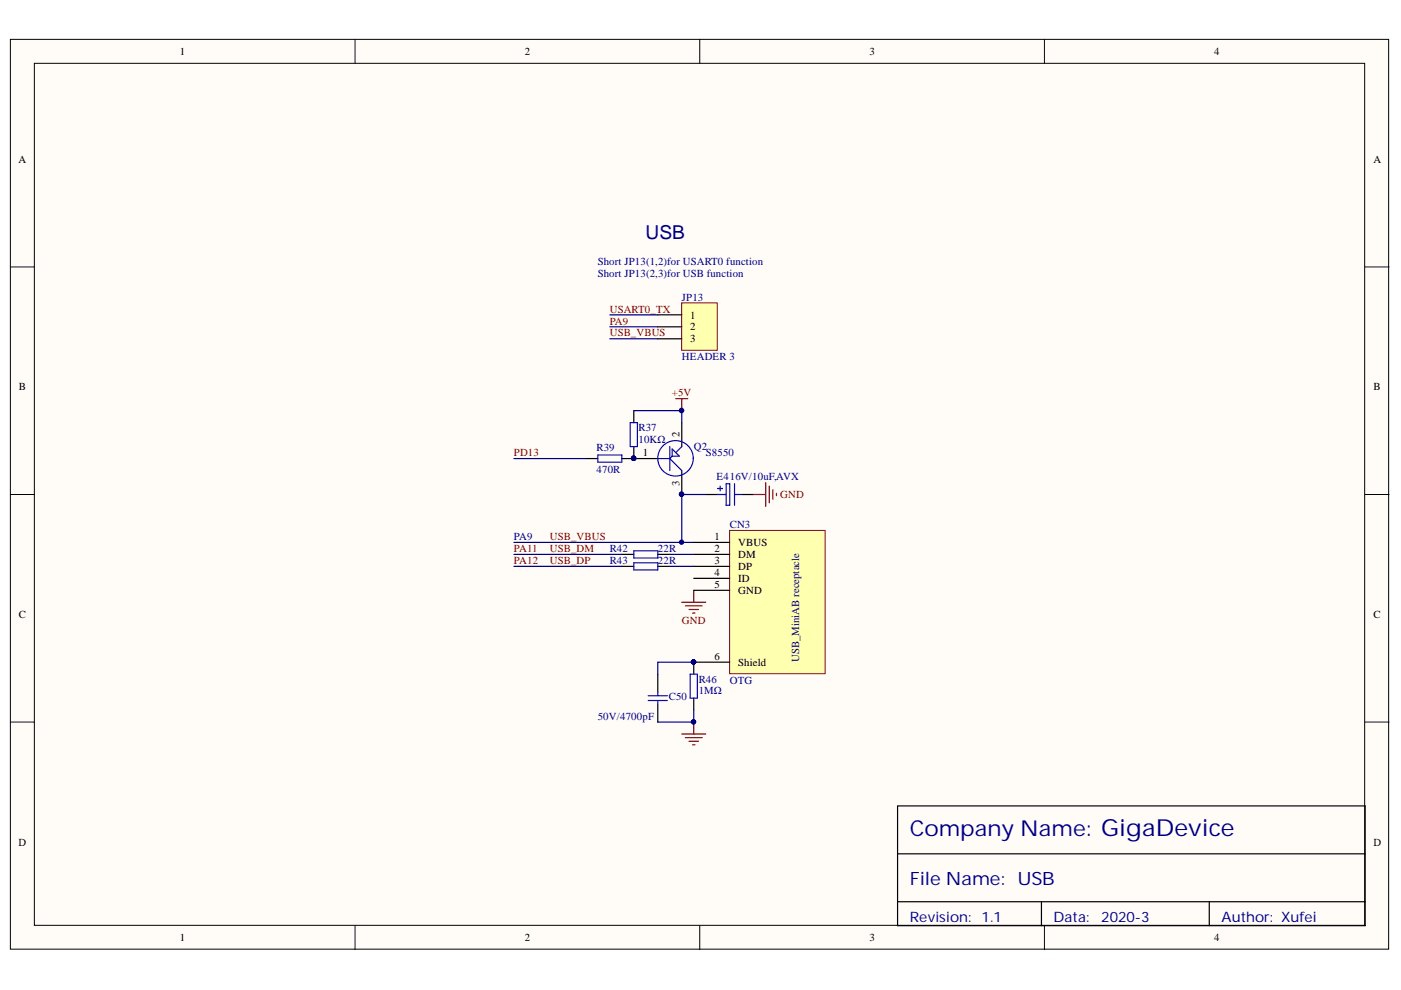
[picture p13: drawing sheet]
<svg xmlns="http://www.w3.org/2000/svg" width="297mm" height="210mm" viewBox="0 0 297 210" stroke-linecap="round" stroke-linejoin="round" font-family="sans-serif">
<defs><g id="words">
<text font-size="4.6" fill="#000080" x="192.9" y="177.3">Company Name: GigaDevice</text>
<text font-size="4.1" fill="#000080" x="136.9" y="50.6">USB</text>
<text font-size="3.9" fill="#000080" x="192.9" y="187.7">File Name: USB</text>
<g font-size="3" fill="#000080">
<text x="192.9" y="195.4">Revision: 1.1</text>
<text x="223.3" y="195.4">Data:</text>
<text x="233.5" y="195.4">2020-3</text>
<text x="259" y="195.4">Author: Xufei</text>
</g>
<g font-size="2.3">
<text x="38.2" y="11.7">1</text>
<text x="111.2" y="11.7">2</text>
<text x="184.3" y="11.7">3</text>
<text x="257.4" y="11.7">4</text>
<text x="3.9" y="34.5">A</text>
<text x="291.2" y="34.5">A</text>
<text x="146.4" y="67.5">1</text>
<text x="146.4" y="70.1">2</text>
<text x="146.4" y="72.6">3</text>
<text x="4" y="82.8">B</text>
<text x="291.2" y="82.8">B</text>
<text x="144.1" y="92.6" transform="rotate(-90 144.1 92.6)">2</text>
<text x="136.3" y="96.7">1</text>
<text x="144.1" y="103" transform="rotate(-90 144.1 103)">3</text>
<text x="151.5" y="114.5">1</text>
<text x="151.5" y="117.1">2</text>
<text x="151.5" y="119.6">3</text>
<text x="156.5" y="115.8">VBUS</text>
<text x="156.5" y="118.3">DM</text>
<text x="151.5" y="122.1">4</text>
<text x="151.5" y="124.7">5</text>
<text x="156.5" y="120.9">DP</text>
<text x="156.5" y="123.4">ID</text>
<text x="156.5" y="125.9">GND</text>
<text x="4" y="131">C</text>
<text x="291.2" y="131">C</text>
<text x="151.5" y="139.9">6</text>
<text x="156.5" y="141.2">Shield</text>
<text x="3.9" y="179.3">D</text>
<text x="291.2" y="179.3">D</text>
<text x="38.2" y="199.6">1</text>
<text x="111.2" y="199.6">2</text>
<text x="184.3" y="199.6">3</text>
<text x="257.4" y="199.6">4</text>
</g>
<g font-size="2.3" fill="#000080">
<text x="126.7" y="58.7">Short JP13(2,3)for USB function</text>
<text x="126.7" y="56.1">Short JP13(1,2)for USART0 function</text>
<text x="144.6" y="63.7">JP13</text>
<text x="144.6" y="76.4">HEADER 3</text>
<text x="126.5" y="95.7">R39</text>
<text x="135.4" y="91.4">R37</text>
<text x="135.4" y="93.9">10KΩ</text>
<text x="147.1" y="95.4">Q2</text>
<text x="126.5" y="100.2">470R</text>
<text x="149.7" y="96.7">S8550</text>
<text x="151.9" y="101.8">E416V/10uF,AVX</text>
<text x="154.7" y="112">CN3</text>
<text x="109" y="114.5">PA9</text>
<text x="129.3" y="117.1">R42</text>
<text x="129.3" y="119.6">R43</text>
<text x="139.5" y="117.1">22R</text>
<text x="139.5" y="119.6">22R</text>
<text x="169.4" y="140.4" transform="rotate(-90 169.4 140.4)">USB_MiniAB receptacle</text>
<text x="141.8" y="148.5">C50</text>
<text x="148.1" y="144.7">R46</text>
<text x="148.1" y="147.2">1MΩ</text>
<text x="154.7" y="145">OTG</text>
<text x="126.7" y="152.6">50V/4700pF</text>
</g>
<g font-size="2.3" fill="#800000">
<text x="129.3" y="66.3">USART0_TX</text>
<text x="129.3" y="68.8">PA9</text>
<text x="129.3" y="71.3">USB_VBUS</text>
<text x="142.5" y="84">+5V</text>
<text x="109" y="96.7">PD13</text>
<text x="165.4" y="105.7">GND</text>
<text x="109" y="117.1">PA11</text>
<text x="109" y="119.6">PA12</text>
<text x="116.6" y="114.5">USB_VBUS</text>
<text x="116.6" y="117.1">USB_DM</text>
<text x="116.6" y="119.6">USB_DP</text>
<text x="144.6" y="132.3">GND</text>
</g>
</g></defs>
<g fill="#fffcf8" stroke="#000" stroke-width=".21">
<path d="M2.2 8.3h292.2v192.9h-292.2z"/>
<path d="M7.3 13.4h282v182.8h-282z"/>
</g>
<path d="M75.3 8.3v5.1M148.4 8.3v5.1M221.4 8.3v5.1M2.2 56.6h5.1M289.4 56.6h5.1M2.2 104.8h5.1M289.4 104.8h5.1M2.2 153.1h5.1M289.4 153.1h5.1M75.3 196.3v5M148.4 196.3v5M221.4 196.3v5" fill="none" stroke="#000" stroke-width=".21"/>
<g fill="none" stroke="#000" stroke-width=".25">
<path d="M124.2 97.2h2.6M131.8 97.2h7.7M134.4 87.1v2.5M134.4 94.7v2.5M144.5 89.6v5.1M144.5 99.8v5M131.8 117.5h2.6M139.5 117.5h2.5M149.6 104.8h2.6M157.3 104.8h2.5M131.8 120.1h2.6M139.5 120.1h2.5"/>
<path d="M139.5 142.9v3.8M139.5 149.3v3.8M147.1 140.4v2.5M147.1 148v2.6M190.3 170.9h99.1v25.4h-99.1zM190.3 181h99.1M190.3 191.2h99.1M220.8 191.2v5.1M256.4 191.2v5.1"/>
</g>
<g fill="none" stroke="#800000" stroke-width=".25">
<path d="M143.3 84.5h2.5M144.5 84.5v2.6M159.8 104.8h2.5M162.3 102.3v5.1M163.1 103.1v3.5M163.9 103.8v2.1M164.6 104.6v.5M144.5 127.7h5.1M145.3 128.5h3.6M146.1 129.2h2M146.8 130h.5M147.1 125.2v2.5"/>
<path d="M144.5 155.6h5.1M145.3 156.4h3.6M146.1 157.2h2M146.8 157.9h.5M147.1 153.1v2.5"/>
</g>
<g fill="#000080" stroke="#000080" stroke-width=".21">
<circle cx="134.3" cy="97.2" r=".46"/>
<circle cx="144.5" cy="87" r=".46"/>
<circle cx="144.5" cy="104.8" r=".46"/>
<circle cx="147" cy="153" r=".46"/>
<circle cx="147" cy="140.3" r=".46"/>
</g>
<g fill="none" stroke="#00f" stroke-width=".25">
<path d="M126.8 96.5h5v1.5h-5zM133.6 89.6h1.5v5.1h-1.5zM139.5 97.2h2.5M142 97.2l2.5 2.6M142 94.7v5.1M142.5 96.7l-.5 .5M142.5 95.2l1.5 1.5h-1.5zM144.5 94.7l-1.2 1.3M134.4 116.8h5.1v1.5h-5.1zM134.4 119.3h5.1v1.5h-5.1zM152.2 103.6h1M152.2 104.8h1.8"/>
<path d="M152.7 103.1v1M154 102.6h.7v4.5h-.7zM155.7 104.8h1.6M155.7 102.6v4.5M137.4 147.5h4.1M137.4 148.5h4.1M139.5 146.7v.8M139.5 148.5v.8M146.3 142.9h1.6v5.1h-1.6z"/>
<circle cx="143.2" cy="97.2" r="3.8"/>
</g>
<path d="M109 97.2h15.2M134.4 87.1h10.1v2.5M109 117.5h22.8M109 115h38.1M142 117.5h5.1M142 120.1h5.1M147.1 140.4h-7.6v2.5M147.1 150.6v2.5h-7.6" fill="none" stroke="#000080" stroke-width=".25"/>
<path d="M154.7 112.5h20.2v30.3h-20.2z" fill="#ffffb0" stroke="#800000" stroke-width=".21"/>
<path d="M147.1 115h7.6M147.1 117.5h7.6M147.1 120.1h7.6M147.1 122.6h7.6M147.1 125.2h7.6M147.1 140.4h7.6" fill="none" stroke="#000" stroke-width=".25"/>
<g fill="#000080" stroke="#000080" stroke-width=".21">
<circle cx="147" cy="140.3" r=".46"/>
<circle cx="144.5" cy="104.8" r=".46"/>
<circle cx="144.5" cy="115" r=".46"/>
</g>
<path d="M149.6 104.8h-5.1v10.2M109 120.1h22.8" fill="none" stroke="#000080" stroke-width=".25"/>
<path d="M144.5 64.2h7.6v10.1h-7.6z" fill="#ffffb0" stroke="#800000" stroke-width=".21"/>
<path d="M139.5 66.8h5M139.5 69.3h5M139.5 71.8h5" fill="none" stroke="#000" stroke-width=".25"/>
<path d="M129.3 69.3h10.2M129.3 66.8h10.2M129.3 71.8h10.2" fill="none" stroke="#000080" stroke-width=".25"/>
<use href="#words"/>
</svg>
